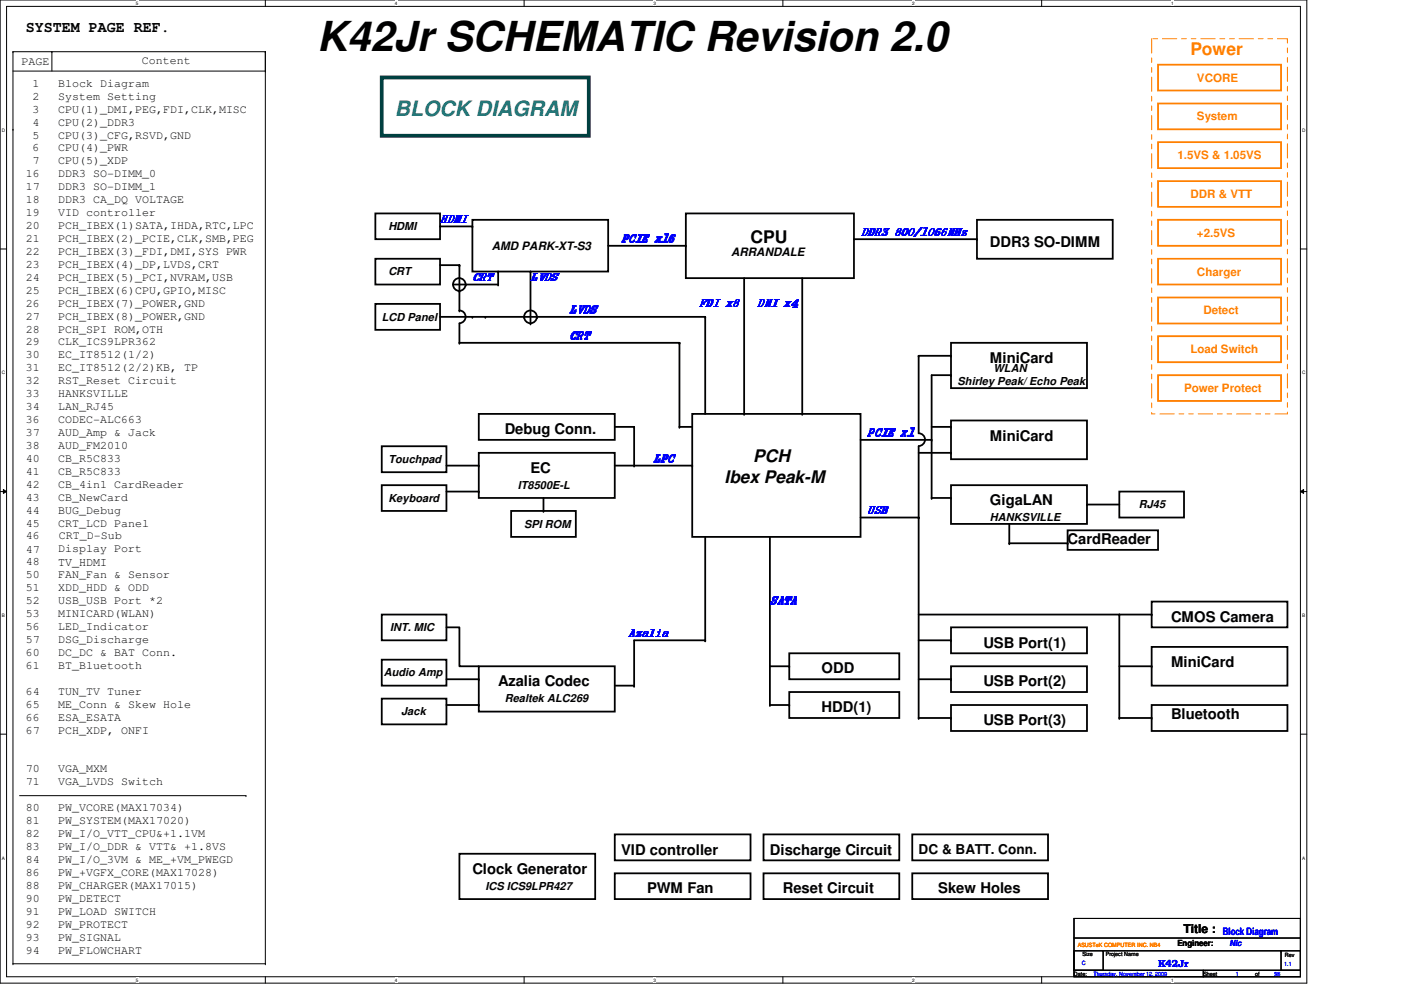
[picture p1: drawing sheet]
<svg xmlns="http://www.w3.org/2000/svg" width="297mm" height="210mm" viewBox="0 0 297 210" stroke-linecap="round" stroke-linejoin="round" font-family="sans-serif">
<defs><g id="words">
<text font-size="8.8" x="67.2" y="10.8">K42Jr SCHEMATIC Revision 2.0</text>
<text font-size="4.5" fill="#008080" x="83.7" y="24.7">BLOCK DIAGRAM</text>
<text font-size="3.7" fill="#ff8000" x="252.4" y="11.6">Power</text>
<g font-size="3.7">
<text x="159.1" y="51.4">CPU</text>
<text x="159.7" y="98">PCH</text>
<text x="153.6" y="102.4">Ibex Peak-M</text>
</g>
<text font-size="3.3" x="5.5" y="6.8">SYSTEM PAGE REF.</text>
<g font-size="3.1">
<text x="209.9" y="52.3">DDR3 SO-DIMM</text>
<text x="209.9" y="77">MiniCard</text>
<text x="107" y="92.1">Debug Conn.</text>
<text x="209.9" y="93.4">MiniCard</text>
<text x="112.5" y="100.3">EC</text>
<text x="209.9" y="107.1">GigaLAN</text>
<text x="226.4" y="115.4">CardReader</text>
<text x="248.3" y="131.8">CMOS Camera</text>
<text x="208.5" y="137.3">USB Port(1)</text>
<text x="174.2" y="142.8">ODD</text>
<text x="248.3" y="141.4">MiniCard</text>
<text x="105.6" y="145.5">Azalia Codec</text>
<text x="208.5" y="145.5">USB Port(2)</text>
<text x="174.2" y="151">HDD(1)</text>
<text x="208.5" y="153.8">USB Port(3)</text>
<text x="248.3" y="152.4">Bluetooth</text>
<text x="100.2" y="185.3">Clock Generator</text>
<text x="131.7" y="181.2">VID controller</text>
<text x="163.2" y="181.2">Discharge Circuit</text>
<text x="137.2" y="189.4">PWM Fan</text>
<text x="166" y="189.4">Reset Circuit</text>
<text x="198.9" y="189.4">Skew Holes</text>
</g>
<text font-size="2.9" x="194.8" y="181">DC &amp; BATT. Conn.</text>
<g font-size="2.6">
<text x="12.4" y="120">TV_HDMI</text>
<text x="250.9" y="197.9">Title :</text>
</g>
<g font-size="2.5">
<text x="4.6" y="13.7">PAGE</text>
<text x="30.1" y="13.6">Content</text>
<text x="6.9" y="23.9">3</text>
<text x="6.9" y="21.1">2</text>
<text x="6.9" y="18.4">1</text>
<text x="12.4" y="23.9">CPU(1)_DMI,PEG,FDI,CLK,MISC</text>
<text x="12.4" y="21.1">System Setting</text>
<text x="12.4" y="18.4">Block Diagram</text>
<text x="6.9" y="26.6">4</text>
<text x="6.9" y="29.4">5</text>
<text x="12.4" y="26.6">CPU(2)_DDR3</text>
<text x="12.4" y="29.4">CPU(3)_CFG,RSVD,GND</text>
<text x="6.9" y="32.1">6</text>
<text x="6.9" y="34.8">7</text>
<text x="12.4" y="32.1">CPU(4)_PWR</text>
<text x="12.4" y="34.8">CPU(5)_XDP</text>
<text x="5.5" y="37.6">16</text>
<text x="5.5" y="40.3">17</text>
<text x="12.4" y="37.6">DDR3 SO-DIMM_0</text>
<text x="12.4" y="40.3">DDR3 SO-DIMM_1</text>
<text x="5.5" y="43.1">18</text>
<text x="5.5" y="45.8">19</text>
<text x="12.4" y="43.1">DDR3 CA_DQ VOLTAGE</text>
<text x="12.4" y="45.8">VID controller</text>
<text x="5.5" y="48.6">20</text>
<text x="5.5" y="51.3">21</text>
<text x="12.4" y="51.3">PCH_IBEX(2)_PCIE,CLK,SMB,PEG</text>
<text x="12.4" y="48.6">PCH_IBEX(1)SATA,IHDA,RTC,LPC</text>
<text x="104.3" y="53">AMD PARK-XT-S3</text>
<text x="5.5" y="54.1">22</text>
<text x="5.5" y="56.8">23</text>
<text x="5.5" y="59.5">24</text>
<text x="12.4" y="56.8">PCH_IBEX(4)_DP,LVDS,CRT</text>
<text x="12.4" y="59.5">PCH_IBEX(5)_PCI,NVRAM,USB</text>
<text x="12.4" y="54.1">PCH_IBEX(3)_FDI,DMI,SYS PWR</text>
<text x="155" y="54.4">ARRANDALE</text>
<text x="5.5" y="65">26</text>
<text x="5.5" y="62.3">25</text>
<text x="12.4" y="62.3">PCH_IBEX(6)CPU,GPIO,MISC</text>
<text x="12.4" y="65">PCH_IBEX(7)_POWER,GND</text>
<text x="5.5" y="70.5">28</text>
<text x="5.5" y="67.8">27</text>
<text x="12.4" y="70.5">PCH_SPI ROM,OTH</text>
<text x="12.4" y="67.8">PCH_IBEX(8)_POWER,GND</text>
<text x="5.5" y="76">30</text>
<text x="5.5" y="73.2">29</text>
<text x="12.4" y="73.2">CLK_ICS9LPR362</text>
<text x="12.4" y="76">EC_IT8512(1/2)</text>
<text x="5.5" y="81.5">32</text>
<text x="5.5" y="78.7">31</text>
<text x="12.4" y="78.7">EC_IT8512(2/2)KB, TP</text>
<text x="12.4" y="81.5">RST_Reset Circuit</text>
<text x="5.5" y="87">34</text>
<text x="5.5" y="84.2">33</text>
<text x="5.5" y="89.7">36</text>
<text x="12.4" y="84.2">HANKSVILLE</text>
<text x="12.4" y="89.7">CODEC-ALC663</text>
<text x="12.4" y="87">LAN_RJ45</text>
<text x="5.5" y="92.5">37</text>
<text x="5.5" y="95.2">38</text>
<text x="12.4" y="92.5">AUD_Amp &amp; Jack</text>
<text x="12.4" y="95.2">AUD_FM2010</text>
<text x="5.5" y="100.7">41</text>
<text x="5.5" y="98">40</text>
<text x="12.4" y="98">CB_R5C833</text>
<text x="12.4" y="100.7">CB_R5C833</text>
<text x="5.5" y="106.2">43</text>
<text x="5.5" y="103.4">42</text>
<text x="12.4" y="103.4">CB_4in1 CardReader</text>
<text x="12.4" y="106.2">CB_NewCard</text>
<text x="5.5" y="108.9">44</text>
<text x="5.5" y="111.7">45</text>
<text x="12.4" y="111.7">CRT_LCD Panel</text>
<text x="12.4" y="108.9">BUG_Debug</text>
<text x="5.5" y="117.3">47</text>
<text x="5.5" y="119.9">48</text>
<text x="5.5" y="114.4">46</text>
<text x="12.4" y="117.1">Display Port</text>
<text x="12.5" y="114.4">CRT_D-Sub</text>
<text x="5.5" y="125.4">51</text>
<text x="5.5" y="122.6">50</text>
<text x="12.4" y="122.6">FAN_Fan &amp; Sensor</text>
<text x="12.4" y="125.4">XDD_HDD &amp; ODD</text>
<text x="5.5" y="128.1">52</text>
<text x="5.5" y="130.9">53</text>
<text x="12.4" y="128.1">USB_USB Port *2</text>
<text x="12.4" y="130.9">MINICARD(WLAN)</text>
<text x="5.5" y="133.6">56</text>
<text x="5.5" y="136.4">57</text>
<text x="12.4" y="133.6">LED_Indicator</text>
<text x="12.4" y="136.4">DSG_Discharge</text>
<text x="5.5" y="141.8">61</text>
<text x="5.5" y="139.1">60</text>
<text x="12.4" y="139.1">DC_DC &amp; BAT Conn.</text>
<text x="12.4" y="141.8">BT_Bluetooth</text>
<text x="5.5" y="147.3">64</text>
<text x="12.4" y="147.3">TUN_TV Tuner</text>
<text x="5.5" y="150.1">65</text>
<text x="5.5" y="152.8">66</text>
<text x="5.5" y="155.5">67</text>
<text x="12.4" y="150.1">ME_Conn &amp; Skew Hole</text>
<text x="12.4" y="152.8">ESA_ESATA</text>
<text x="12.4" y="155.5">PCH_XDP, ONFI</text>
<text x="5.5" y="163.8">70</text>
<text x="5.5" y="166.5">71</text>
<text x="12.4" y="163.8">VGA_MXM</text>
<text x="12.4" y="166.5">VGA_LVDS Switch</text>
<text x="5.5" y="172">80</text>
<text x="12.4" y="172">PW_VCORE(MAX17034)</text>
<text x="5.5" y="177.5">82</text>
<text x="5.5" y="174.8">81</text>
<text x="12.4" y="174.8">PW_SYSTEM(MAX17020)</text>
<text x="12.4" y="177.5">PW_I/O_VTT_CPU&amp;+1.1VM</text>
<text x="5.5" y="180.3">83</text>
<text x="5.5" y="183">84</text>
<text x="5.5" y="185.7">86</text>
<text x="12.4" y="183">PW_I/O_3VM &amp; ME_+VM_PWEGD</text>
<text x="12.4" y="180.3">PW_I/O_DDR &amp; VTT&amp; +1.8VS</text>
<text x="12.4" y="185.7">PW_+VGFX_CORE(MAX17028)</text>
<text x="5.5" y="188.5">88</text>
<text x="5.5" y="191.2">90</text>
<text x="12.4" y="188.5">PW_CHARGER(MAX17015)</text>
<text x="12.4" y="191.2">PW_DETECT</text>
<text x="5.5" y="196.7">92</text>
<text x="5.5" y="194">91</text>
<text x="12.4" y="194">PW_LOAD SWITCH</text>
<text x="12.4" y="196.7">PW_PROTECT</text>
<text x="5.5" y="199.4">93</text>
<text x="5.5" y="202.2">94</text>
<text x="12.4" y="202.2">PW_FLOWCHART</text>
<text x="12.4" y="199.4">PW_SIGNAL</text>
</g>
<g font-size="2.5" fill="#ff8000">
<text x="253.8" y="17.3">VCORE</text>
<text x="253.8" y="25.5">System</text>
<text x="249.6" y="33.8">1.5VS &amp; 1.05VS</text>
<text x="252.4" y="42">DDR &amp; VTT</text>
<text x="253.8" y="50.2">+2.5VS</text>
<text x="253.8" y="58.5">Charger</text>
<text x="255.1" y="66.7">Detect</text>
<text x="252.4" y="74.9">Load Switch</text>
<text x="251" y="83.1">Power Protect</text>
</g>
<g font-size="2.3" fill="#00f">
<text x="93.4" y="47.2">HDMI</text>
<text x="131.8" y="51.4">PCIE x16</text>
<text x="182.5" y="50">DDR3 800/1066MHz</text>
<text x="100.2" y="59.6">CRT</text>
<text x="112.6" y="59.6">LVDS</text>
<text x="148.2" y="65.1">FDI x8</text>
<text x="160.6" y="65.1">DMI x4</text>
<text x="120.8" y="66.4">LVDS</text>
<text x="120.8" y="71.9">CRT</text>
<text x="183.9" y="92.5">PCIE x1</text>
<text x="138.6" y="98">LPC</text>
<text x="183.9" y="109">USB</text>
<text x="163.3" y="128.1">SATA</text>
<text x="133.1" y="135">Azalia</text>
</g>
<g font-size="2.3">
<text x="82.3" y="48.8">HDMI</text>
<text x="82.3" y="58.4">CRT</text>
<text x="80.9" y="68">LCD Panel</text>
<text x="203" y="81.7">Shirley Peak/ Echo Peak</text>
<text x="210.6" y="79">WLAN</text>
<text x="82.3" y="98.2">Touchpad</text>
<text x="82.3" y="106.4">Keyboard</text>
<text x="109.8" y="103.6">IT8500E-L</text>
<text x="241.4" y="107.7">RJ45</text>
<text x="111.1" y="111.9">SPI ROM</text>
<text x="209.9" y="110.5">HANKSVILLE</text>
<text x="82.7" y="133.8">INT. MIC</text>
<text x="81.4" y="143.4">Audio Amp</text>
<text x="107" y="148.9">Realtek ALC269</text>
<text x="85" y="151.6">Jack</text>
<text x="102.9" y="188.7">ICS ICS9LPR427</text>
</g>
<g font-size="2.2" fill="#00f">
<text x="259.2" y="198.2">Block Diagram</text>
<text x="245.5" y="205">K42Jr</text>
</g>
<text font-size="1.8" x="249.6" y="200.5">Engineer:</text>
<text font-size="1.8" fill="#00f" x="260.6" y="200.5">Nic</text>
<text font-size="1.2" fill="#f00" x="228.5" y="200.8">ASUSTeK COMPUTER INC. NB4</text>
<g font-size="1.2">
<text x="229.5" y="202.7">Size</text>
<text x="234.4" y="202.7">Project Name</text>
<text x="272.4" y="202.9">Rev</text>
<text x="227.7" y="206.9">Date:</text>
<text x="255.1" y="206.9">Sheet</text>
<text x="266.1" y="206.9">of</text>
</g>
<g font-size="1.2" fill="#00f">
<text x="229.4" y="204.7">C</text>
<text x="231.8" y="206.9">Thursday, November 12, 2009</text>
<text x="262" y="206.9">1</text>
<text x="270.2" y="206.9">96</text>
<text x="272.3" y="204.8">1.1</text>
</g>
<g font-size="1">
<text x="28.8" y="1">5</text>
<text x="83.7" y="1">4</text>
<text x="138.6" y="1">3</text>
<text x="193.4" y="1">2</text>
<text x="248.3" y="1">1</text>
<text x=".4" y="27.9">D</text>
<text x="276.1" y="27.9">D</text>
<text x=".4" y="79.4">C</text>
<text x="276.1" y="79.4">C</text>
<text x=".4" y="130.8">B</text>
<text x="276.1" y="130.8">B</text>
<text x=".4" y="182.2">A</text>
<text x="276.1" y="182.2">A</text>
<text x="28.8" y="208.1">5</text>
<text x="83.7" y="208.1">4</text>
<text x="138.6" y="208.1">3</text>
<text x="193.4" y="208.1">2</text>
<text x="248.3" y="208.1">1</text>
</g>
</g></defs>
<path d="M0 0h277.1v208.4h-277.1zM1.4 1.4h274.3v205.7h-274.3z" fill="none" stroke="#000" stroke-width=".21"/>
<g fill="#fff">
<path d="M28.8 .1h.6v1.1h-.6z"/>
<path d="M28.8 207.2h.6v1.1h-.6z"/>
</g>
<path d="M56.3 0v1.4M56.3 207.1v1.3" fill="none" stroke="#000" stroke-width=".21"/>
<g fill="#fff">
<path d="M83.7 .1h.5v1.1h-.5z"/>
<path d="M83.7 207.2h.5v1.1h-.5z"/>
</g>
<path d="M111.1 0v1.4M111.1 207.1v1.3" fill="none" stroke="#000" stroke-width=".21"/>
<g fill="#fff">
<path d="M138.6 .1h.5v1.1h-.5z"/>
<path d="M138.6 207.2h.5v1.1h-.5z"/>
</g>
<path d="M166 0v1.4M166 207.1v1.3" fill="none" stroke="#000" stroke-width=".21"/>
<g fill="#fff">
<path d="M193.4 .1h.6v1.1h-.6z"/>
<path d="M193.4 207.2h.6v1.1h-.6z"/>
</g>
<path d="M220.8 0v1.4M220.8 207.1v1.3" fill="none" stroke="#000" stroke-width=".21"/>
<g fill="#fff">
<path d="M248.3 .1h.5v1.1h-.5z"/>
<path d="M248.3 207.2h.5v1.1h-.5z"/>
<path d="M.4 27.1h.7v1.1h-.7z"/>
<path d="M276.1 27.1h.7v1.1h-.7z"/>
<path d="M.4 78.5h.7v1.1h-.7z"/>
<path d="M276.1 78.5h.7v1.1h-.7z"/>
</g>
<path d="M0 52.8h1.4M275.7 52.8h1.4" fill="none" stroke="#000" stroke-width=".21"/>
<g fill="#fff">
<path d="M.4 129.9h.6v1.1h-.6z"/>
<path d="M276.1 129.9h.6v1.1h-.6z"/>
</g>
<path d="M0 104.2h1.4M.7 103.8l.7 .4-.7 .4zM275.7 104.2l.7-.4v.8zM275.7 104.2h1.4" fill="none" stroke="#000" stroke-width=".21"/>
<path d="M.7 103.8l.7 .4-.7 .4zM275.7 104.2l.7-.4v.8z" fill="#000"/>
<g fill="#fff">
<path d="M.4 181.4h.6v1.1h-.6z"/>
<path d="M276.1 181.4h.6v1.1h-.6z"/>
</g>
<g fill="none" stroke="#000" stroke-width=".21">
<path d="M2.7 11h.1M2.7 11v193.3M2.7 11h53.6M2.7 15.1h53.6M11 11h.1M11 11v4.1M56.3 11h.1M56.3 15.1h.1M56.3 11v193.3M2.7 27.4h.1M0 155.7h1.4M275.7 155.7h1.4"/>
<path d="M4.1 168.7h48.1M52.2 168.7h.1M227.7 194.7h48v11h-48zM227.7 198.9h48M275.7 198.9h.1M2.7 204.3h.1M2.7 204.3h53.6M56.3 204.3h.1M227.7 201.6h6.2v4.1h-6.2zM227.7 205.7h27.4v1.4h-27.4zM234 201.6h37.6M255.1 205.7h20.6v1.4h-20.6z"/>
<path d="M271.6 201.6h4.1v4.1h-4.1zM271.6 201.6h.1"/>
</g>
<g fill="none" stroke="#000" stroke-width=".38">
<path d="M79.6 54.9h13.7v5.4h-13.7zM79.6 45.3h13.7v5.4h-13.7zM93.3 56.2h4.1v9.6a1.36 1.36 0 0 1 1.3 1.4 1.36 1.36 0 0 1-1.3 1.3M93.3 48h6.9M100.2 46.6h28.7v11h-28.7zM105.6 57.6v2.7h-9.5M112.5 57.6v11M128.9 52.1h16.5M145.4 45.3h35.7v13.7h-35.7zM157.8 59v28.8M170.1 59v28.8M181.1 50.7h26"/>
<path d="M207.1 46.6h28.8v8.3h-28.8zM79.6 64.4h13.7v5.5h-13.7zM93.3 67.2h56.2v20.6M97.4 68.6v4.1h46.7v17.8h2.7M201.6 72.7h28.9v9.6h-28.9zM201.6 75.4h-6.8v16.5a1.35 1.35 0 0 1 1.3 1.3 1.35 1.35 0 0 1-1.3 1.4M201.6 79.5h-4.1v26.1h4.1M80.9 94.6h13.8v5.5h-13.8zM94.7 98.7h6.8M101.5 87.8h28.8v5.5h-28.8zM101.5 96h28.8v9.6h-28.8zM130.3 90.5h4.1v8.2"/>
<path d="M130.3 98.7h16.5M146.8 87.8h35.7v26h-35.7zM182.5 93.3h15M194.8 94.6v57.6h6.8M194.8 96h6.8M197.5 90.5h4.1M201.6 89.2h28.9v8.2h-28.9zM80.9 102.9h13.8v5.4h-13.8zM94.7 104.2h6.8M108.4 108.3h13.7v5.5h-13.7zM115.2 105.6v2.7M149.5 113.8v22h-15.1v9.6h-4.1"/>
<path d="M163.2 113.8v35.7h4.1M182.5 109.7h12.3M201.6 102.9h28.9v8.2h-28.9zM214 111.1v4.1h12.4M226.4 112.4h19.1v4.2h-19.1zM230.5 107h6.8M237.3 104.2h13.7v5.5h-13.7zM80.9 139.9h13.8v5.5h-13.8zM80.9 130.3h13.8v5.5h-13.8zM94.7 133h2.7v8.3h4.1M167.3 138.5h23.4v5.5h-23.4zM194.8 130.3h49.4"/>
<path d="M194.8 135.8h6.8M201.6 133h28.9v5.5h-28.9zM237.3 130.3v21.9h6.9M244.2 127.6h28.8v5.4h-28.8zM244.2 137.2h28.8v8.2h-28.8zM80.9 148.1h13.8v5.5h-13.8zM94.7 149.5h6.8M94.7 144h6.8M101.5 141.3h28.8v9.6h-28.8zM163.2 141.3h4.1M167.3 146.7h23.4v5.5h-23.4zM194.8 144h6.8"/>
<path d="M201.6 141.3h28.9v5.4h-28.9zM201.6 149.5h28.9v5.5h-28.9zM237.3 141.3h6.9M244.2 149.5h28.8v5.5h-28.8zM130.3 176.9h28.8v5.5h-28.8zM161.9 176.9h28.8v5.5h-28.8zM193.4 176.9h28.8v5.5h-28.8zM97.4 181h28.8v9.6h-28.8zM130.3 185.2h28.8v5.4h-28.8zM161.9 185.2h28.8v5.4h-28.8zM193.4 185.2h28.8v5.4h-28.8z"/>
<circle cx="97.4" cy="60.3" r="1.35"/>
<circle cx="112.5" cy="67.2" r="1.35"/>
</g>
<g fill="#000">
<circle cx="97.4" cy="56.2" r=".19"/>
<circle cx="100.2" cy="48" r=".19"/>
<circle cx="105.6" cy="57.6" r=".19"/>
<circle cx="112.5" cy="57.6" r=".19"/>
<circle cx="145.4" cy="52.1" r=".19"/>
<circle cx="207.1" cy="50.7" r=".19"/>
<circle cx="97.4" cy="65.8" r=".19"/>
<circle cx="97.4" cy="61.7" r=".19"/>
<circle cx="97.4" cy="72.7" r=".19"/>
<circle cx="98.8" cy="60.3" r=".19"/>
<circle cx="100.2" cy="67.2" r=".19"/>
<circle cx="102.9" cy="67.2" r=".19"/>
<circle cx="105.6" cy="60.3" r=".19"/>
<circle cx="111.1" cy="67.2" r=".19"/>
<circle cx="112.5" cy="68.6" r=".19"/>
<circle cx="113.9" cy="67.2" r=".19"/>
<circle cx="144.1" cy="72.7" r=".19"/>
<circle cx="149.5" cy="67.2" r=".19"/>
<circle cx="194.8" cy="75.4" r=".19"/>
<circle cx="201.6" cy="75.4" r=".19"/>
<circle cx="201.6" cy="79.5" r=".19"/>
<circle cx="101.5" cy="98.7" r=".19"/>
<circle cx="134.4" cy="90.5" r=".19"/>
<circle cx="134.4" cy="98.7" r=".19"/>
<circle cx="144.1" cy="90.5" r=".19"/>
<circle cx="146.8" cy="98.7" r=".19"/>
<circle cx="157.8" cy="87.8" r=".19"/>
<circle cx="170.1" cy="87.8" r=".19"/>
<circle cx="197.5" cy="93.3" r=".19"/>
<circle cx="201.6" cy="90.5" r=".19"/>
<circle cx="201.6" cy="96" r=".19"/>
<circle cx="101.5" cy="104.2" r=".19"/>
<circle cx="115.2" cy="108.3" r=".19"/>
<circle cx="194.8" cy="109.7" r=".19"/>
<circle cx="197.5" cy="105.6" r=".19"/>
<circle cx="201.6" cy="105.6" r=".19"/>
<circle cx="214" cy="115.2" r=".19"/>
<circle cx="226.4" cy="115.2" r=".19"/>
<circle cx="230.5" cy="107" r=".19"/>
<circle cx="149.5" cy="135.8" r=".19"/>
<circle cx="201.6" cy="135.8" r=".19"/>
<circle cx="237.3" cy="130.3" r=".19"/>
<circle cx="244.2" cy="130.3" r=".19"/>
<circle cx="101.5" cy="144" r=".19"/>
<circle cx="101.5" cy="149.5" r=".19"/>
<circle cx="134.4" cy="145.4" r=".19"/>
<circle cx="163.2" cy="149.5" r=".19"/>
<circle cx="167.3" cy="149.5" r=".19"/>
<circle cx="167.3" cy="141.3" r=".19"/>
<circle cx="194.8" cy="152.2" r=".19"/>
<circle cx="201.6" cy="152.2" r=".19"/>
<circle cx="201.6" cy="144" r=".19"/>
<circle cx="237.3" cy="152.2" r=".19"/>
<circle cx="244.2" cy="141.3" r=".19"/>
<circle cx="244.2" cy="152.2" r=".19"/>
</g>
<path d="M245.5 13.7h26.1v5.5h-26.1zM245.5 21.9h26.1v5.5h-26.1zM245.5 30.1h26.1v5.5h-26.1zM245.5 38.4h26.1v5.5h-26.1zM245.5 46.6h26.1v5.5h-26.1zM245.5 54.9h26.1v5.4h-26.1zM245.5 63.1h26.1v5.5h-26.1zM245.5 71.3h26.1v5.5h-26.1zM245.5 79.5h26.1v5.5h-26.1z" fill="none" stroke="#ff8000" stroke-width=".38"/>
<path d="M244.2 8.2h28.8v79.6h-28.8z" fill="none" stroke="#ff8000" stroke-width=".21" stroke-dasharray="3 1 1 1 1 1"/>
<path d="M80.9 16.4h43.9v12.4h-43.9z" fill="none" stroke="#004040" stroke-width=".8"/>
<use href="#words"/>
</svg>
